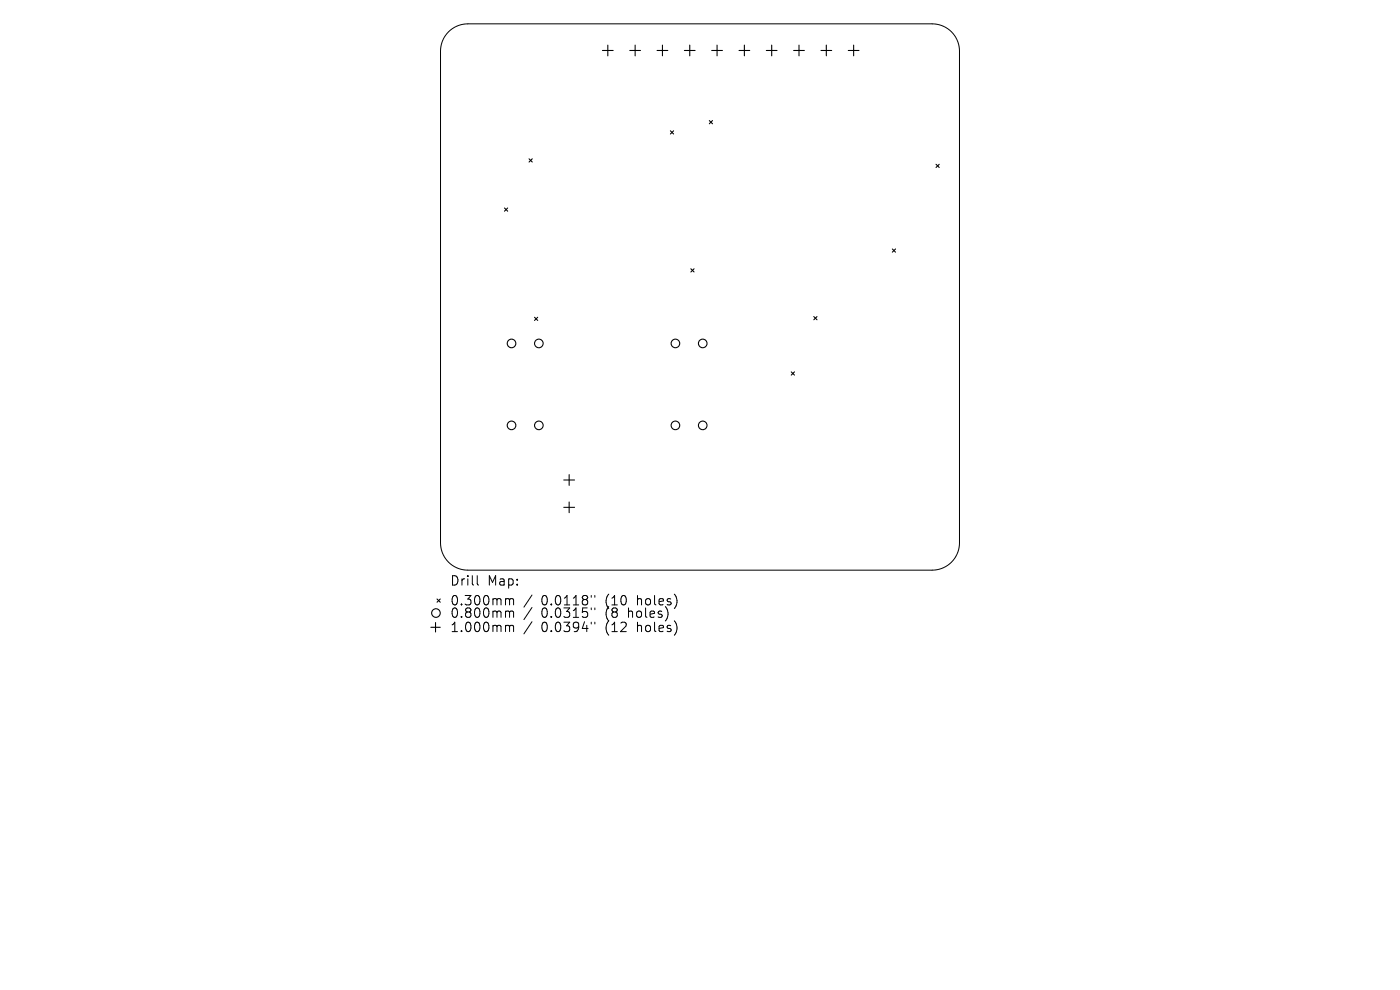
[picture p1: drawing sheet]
<svg xmlns="http://www.w3.org/2000/svg" width="297mm" height="210mm" viewBox="0 0 297 210" stroke-linecap="round" stroke-linejoin="round" font-family="sans-serif">
<defs><g id="words">
<g font-size="2.8">
<text x="95.4" y="124.5">Drill</text>
<text x="103.4" y="124.5">Map:</text>
<text x="95.4" y="128.7">0.300mm</text>
<text x="95.4" y="131.3">0.800mm</text>
<text x="114.8" y="128.7">0.0118&quot;</text>
<text x="114.8" y="131.3">0.0315&quot;</text>
<text x="128.6" y="128.7">(10</text>
<text x="128.6" y="131.3">(8</text>
<text x="133.5" y="131.3">holes)</text>
<text x="135.4" y="128.7">holes)</text>
<text x="95.4" y="134.4">1.000mm</text>
<text x="114.8" y="134.4">0.0394&quot;</text>
<text x="128.6" y="134.4">(12</text>
<text x="135.4" y="134.4">holes)</text>
</g>
</g></defs>
<g fill="none" stroke="#000" stroke-width=".21">
<path d="M95.2 6.8a5.8 5.8 0 0 1 4-1.7h98.6a5.8 5.8 0 0 1 5.7 5.8v104.3a5.8 5.8 0 0 1-5.7 5.7h-98.6a5.8 5.8 0 0 1-5.7-5.7v-104.3a5.8 5.8 0 0 1 1.7-4.1zM101.2 122.1v1.7l.3 .3M107.5 127l.5 .1 .1 .2M107.5 129.6h.3l.3 .3M107.5 132.7h.3l.3 .2M108.1 127.3l.3-.3 .5 .1 .1 1.2M108.1 127.3v1M108.1 129.9v1.1M108.1 132.9v1.1M108.1 129.9l.3-.3 .5 .1 .1 1.3M108.1 132.9l.3-.2h.5l.1 1.3M112.9 126.2l-1.8 2.6"/>
<path d="M112.9 128.9l-1.8 2.5M112.9 131.9l-1.8 2.6M125.4 126.3v.4M125.4 129v.3M125.4 132v.4M126.2 126.3v.4M126.2 129v.3M126.2 132v.4"/>
</g>
<g fill="none" stroke="#000" stroke-width=".23">
<path d="M127.8 10.7h2.3M128.9 9.6v2.2M133.6 10.7h2.3M134.7 9.6v2.2M139.4 10.7h2.3M140.5 9.6v2.2M145.2 10.7h2.3M146.3 9.6v2.2M151 10.7h2.3M152.1 9.6v2.2M156.8 10.7h2.3M157.9 9.6v2.2"/>
<path d="M162.6 10.7h2.3M163.7 9.6v2.2M168.4 10.7h2.2M169.5 9.6v2.2M174.2 10.7h2.2M175.3 9.6v2.2M180 10.7h2.2M181.1 9.6v2.2M112.2 33.7l.7 .7M112.9 33.7l-.7 .7M142.2 27.7l.7 .7M142.9 27.7l-.7 .7"/>
<path d="M150.5 25.6l.7 .7M151.2 25.6l-.7 .7M198.6 34.8l.7 .7M199.3 34.8l-.7 .7M107 44.1l.7 .7M107.7 44.1l-.7 .7M146.6 57l.6 .7M147.2 57l-.6 .7M189.3 52.8l.7 .7M190 52.8l-.7 .7M113.4 67.3l.7 .7M114.1 67.3l-.7 .7"/>
<path d="M167.9 78.9l.6 .7M168.5 78.9l-.6 .7M172.6 67.2l.7 .6M173.3 67.2l-.7 .6M119.6 101.8h2.3M119.6 107.6h2.3M120.7 100.7v2.3M120.7 106.5v2.3M91.4 133.1h2M92.4 132.1v2M92.7 127.1l.7 .6M93.4 127.1l-.7 .6"/>
<circle cx="108.5" cy="72.9" r=".91"/>
<circle cx="114.3" cy="72.9" r=".91"/>
<circle cx="143.3" cy="72.9" r=".91"/>
<circle cx="149.1" cy="72.9" r=".91"/>
<circle cx="108.5" cy="90.2" r=".91"/>
<circle cx="114.3" cy="90.2" r=".91"/>
<circle cx="143.3" cy="90.2" r=".91"/>
<circle cx="149.1" cy="90.2" r=".91"/>
<circle cx="92.5" cy="130" r=".91"/>
</g>
<use href="#words"/>
</svg>
